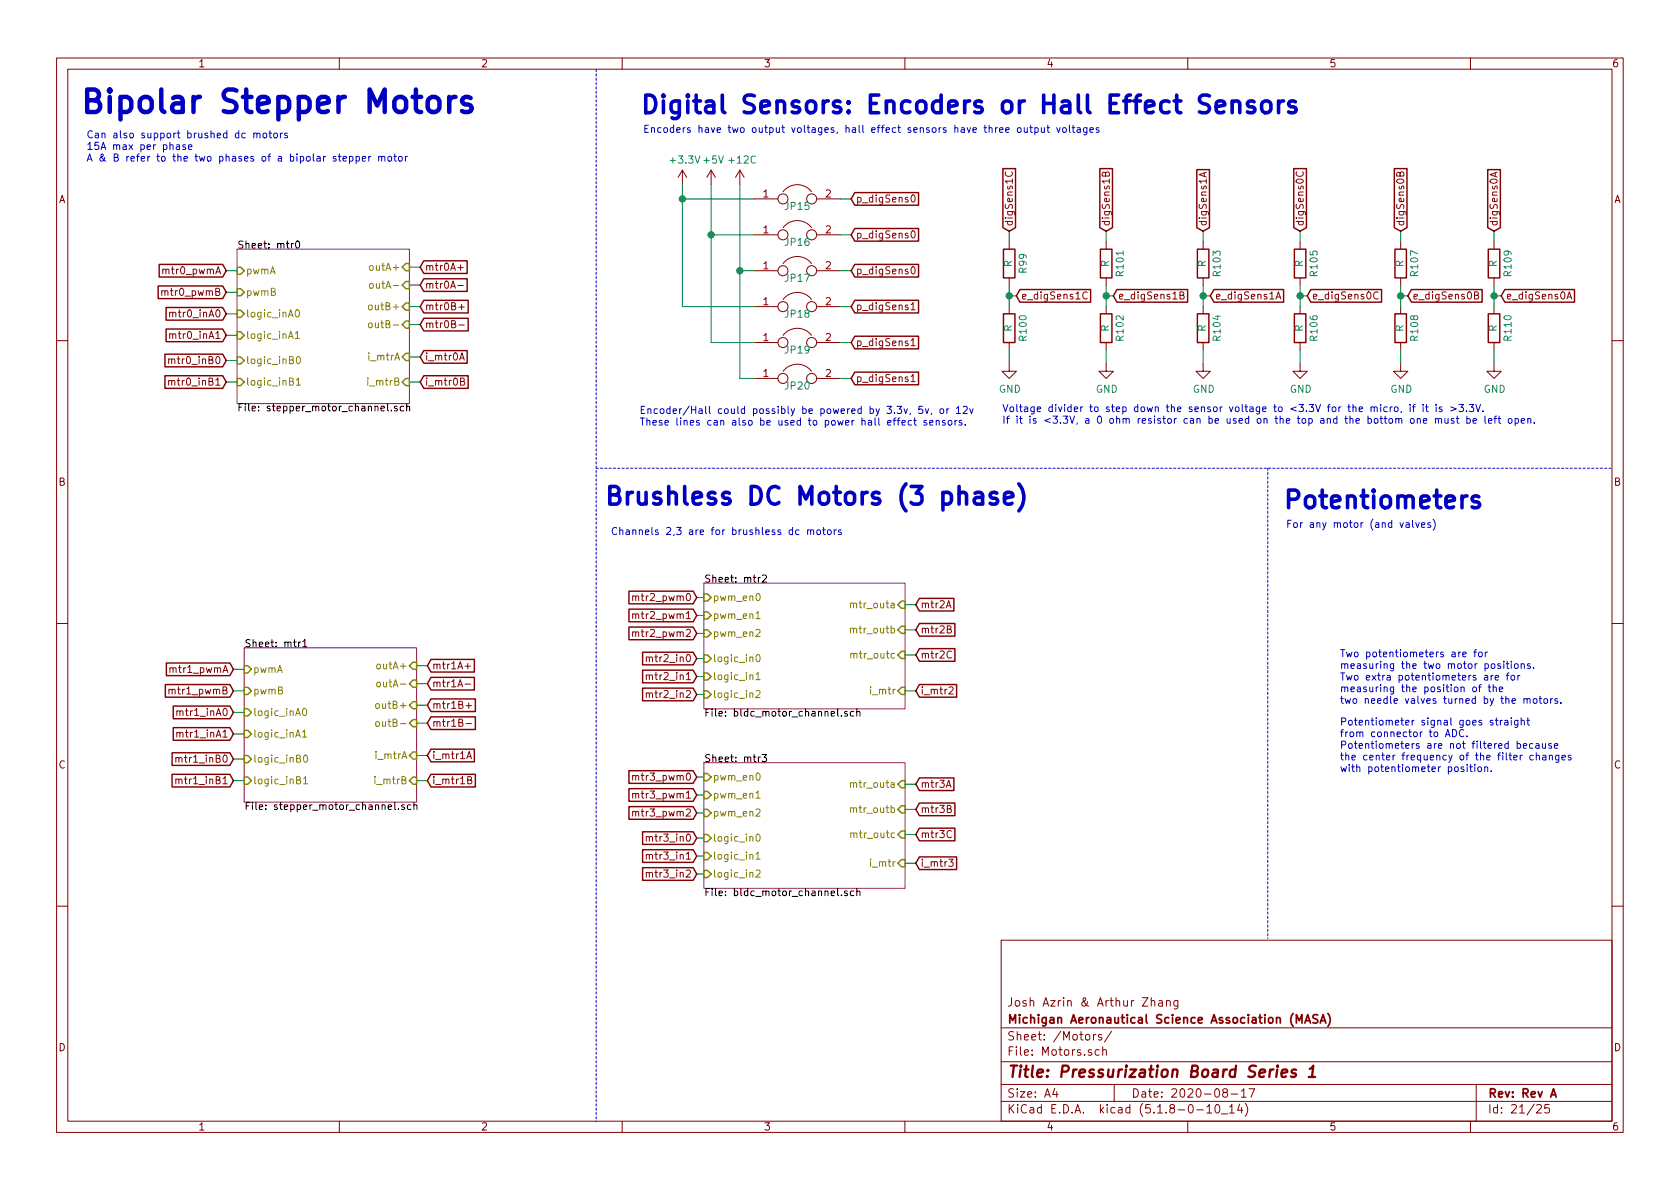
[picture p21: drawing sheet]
EESchema Schematic File Version 4
EELAYER 30 0
EELAYER END
$Descr A4 11693 8268
encoding utf-8
Sheet 21 25
Title "Pressurization Board Series 1"
Date "2020-08-17"
Rev "Rev A"
Comp "Michigan Aeronautical Science Association (MASA)"
Comment1 "Josh Azrin & Arthur Zhang"
Comment2 ""
Comment3 ""
Comment4 ""
$EndDescr
Text GLabel 1575 2175 0    50   Input ~ 0
mtr0_inA0
Text GLabel 2925 2475 2    50   Input ~ 0
i_mtr0A
Text GLabel 1575 1875 0    50   Input ~ 0
mtr0_pwmA
$Comp
L pressurization_series1-rescue:Jumper-Device JP15
U 1 1
P 5550 1375
F 0 "JP15" H 5550 1325 50  0000 C CNN
F 1 "Jumper" H 5550 1548 50  0001 C CNN
F 2 "KiCad:R_0603_1608Metric" H 5550 1375 50  0001 C CNN
F 3 "~" H 5550 1375 50  0001 C CNN
	1    5550 1375
	1    0    0    -1  
$EndComp
Wire Wire Line
	5250 1375 4750 1375
Wire Wire Line
	5250 1875 5150 1875
Wire Wire Line
	5250 1625 4950 1625
Wire Wire Line
	4750 1275 4750 1375
Connection ~ 4750 1375
Wire Wire Line
	4950 1275 4950 1625
Wire Wire Line
	5150 1275 5150 1875
$Sheet
S 4900 4050 1400 875 
U 5E9A6A8E
F0 "mtr2" 50
F1 "bldc_motor_channel.sch" 50
F2 "pwm_en0" I L 4900 4150 50 
F3 "pwm_en1" I L 4900 4275 50 
F4 "pwm_en2" I L 4900 4400 50 
F5 "logic_in0" I L 4900 4575 50 
F6 "logic_in1" I L 4900 4700 50 
F7 "logic_in2" I L 4900 4825 50 
F8 "mtr_outa" I R 6300 4200 50 
F9 "mtr_outb" I R 6300 4375 50 
F10 "mtr_outc" I R 6300 4550 50 
F11 "i_mtr" I R 6300 4800 50 
$EndSheet
Wire Wire Line
	1650 1875 1575 1875
Wire Wire Line
	2850 2475 2925 2475
Wire Wire Line
	1650 2175 1575 2175
$Comp
L pressurization_series1-rescue:Jumper-Device JP17
U 1 1
P 5550 1875
F 0 "JP17" H 5550 1825 50  0000 C CNN
F 1 "Jumper" H 5550 2048 50  0001 C CNN
F 2 "KiCad:R_0603_1608Metric" H 5550 1875 50  0001 C CNN
F 3 "~" H 5550 1875 50  0001 C CNN
	1    5550 1875
	1    0    0    -1  
$EndComp
$Comp
L pressurization_series1-rescue:Jumper-Device JP18
U 1 1
P 5550 2125
F 0 "JP18" H 5550 2075 50  0000 C CNN
F 1 "Jumper" H 5550 2298 50  0001 C CNN
F 2 "KiCad:R_0603_1608Metric" H 5550 2125 50  0001 C CNN
F 3 "~" H 5550 2125 50  0001 C CNN
	1    5550 2125
	1    0    0    -1  
$EndComp
$Comp
L pressurization_series1-rescue:Jumper-Device JP19
U 1 1
P 5550 2375
F 0 "JP19" H 5550 2325 50  0000 C CNN
F 1 "Jumper" H 5550 2548 50  0001 C CNN
F 2 "KiCad:R_0603_1608Metric" H 5550 2375 50  0001 C CNN
F 3 "~" H 5550 2375 50  0001 C CNN
	1    5550 2375
	1    0    0    -1  
$EndComp
$Comp
L pressurization_series1-rescue:Jumper-Device JP20
U 1 1
P 5550 2625
F 0 "JP20" H 5550 2575 50  0000 C CNN
F 1 "Jumper" H 5550 2798 50  0001 C CNN
F 2 "KiCad:R_0603_1608Metric" H 5550 2625 50  0001 C CNN
F 3 "~" H 5550 2625 50  0001 C CNN
	1    5550 2625
	1    0    0    -1  
$EndComp
Connection ~ 4950 1625
Connection ~ 5150 1875
Wire Wire Line
	5250 2125 4750 2125
Wire Wire Line
	5250 2375 4950 2375
Wire Wire Line
	4750 1375 4750 2125
Wire Wire Line
	5150 1875 5150 2625
Wire Wire Line
	4950 1625 4950 2375
Wire Wire Line
	5850 2375 5925 2375
Wire Wire Line
	5850 2125 5925 2125
Wire Wire Line
	5850 1875 5925 1875
Wire Wire Line
	5850 1625 5925 1625
Wire Wire Line
	5850 1375 5925 1375
Text Notes 6975 2950 0    50   ~ 0
Voltage divider to step down the sensor voltage to <3.3V for the micro, if it is >3.3V.\nIf it is <3.3V, a 0 ohm resistor can be used on the top and the bottom one must be left open.
Text GLabel 4850 4150 0    50   Input ~ 0
mtr2_pwm0
Text GLabel 4850 4275 0    50   Input ~ 0
mtr2_pwm1
Text GLabel 4850 4400 0    50   Input ~ 0
mtr2_pwm2
Wire Wire Line
	4850 4150 4900 4150
Wire Wire Line
	4900 4275 4850 4275
Wire Wire Line
	4850 4400 4900 4400
Text GLabel 4850 4575 0    50   Input ~ 0
mtr2_in0
Text GLabel 4850 4700 0    50   Input ~ 0
mtr2_in1
Text GLabel 4850 4825 0    50   Input ~ 0
mtr2_in2
Wire Wire Line
	4900 4575 4850 4575
Wire Wire Line
	4850 4700 4900 4700
Wire Wire Line
	4900 4825 4850 4825
Text GLabel 6375 4800 2    50   Input ~ 0
i_mtr2
Wire Wire Line
	4850 6075 4900 6075
Wire Wire Line
	4900 5950 4850 5950
Wire Wire Line
	4850 5825 4900 5825
Text GLabel 4850 5825 0    50   Input ~ 0
mtr3_in0
Text GLabel 4850 5950 0    50   Input ~ 0
mtr3_in1
Text GLabel 4850 6075 0    50   Input ~ 0
mtr3_in2
Wire Wire Line
	4850 5650 4900 5650
Wire Wire Line
	4900 5525 4850 5525
Wire Wire Line
	4850 5400 4900 5400
Text GLabel 4850 5650 0    50   Input ~ 0
mtr3_pwm2
Text GLabel 4850 5525 0    50   Input ~ 0
mtr3_pwm1
Text GLabel 4850 5400 0    50   Input ~ 0
mtr3_pwm0
$Sheet
S 4900 5300 1400 875 
U 5E9A6A99
F0 "mtr3" 50
F1 "bldc_motor_channel.sch" 50
F2 "pwm_en0" I L 4900 5400 50 
F3 "pwm_en1" I L 4900 5525 50 
F4 "pwm_en2" I L 4900 5650 50 
F5 "logic_in0" I L 4900 5825 50 
F6 "logic_in1" I L 4900 5950 50 
F7 "logic_in2" I L 4900 6075 50 
F8 "mtr_outa" I R 6300 5450 50 
F9 "mtr_outb" I R 6300 5625 50 
F10 "mtr_outc" I R 6300 5800 50 
F11 "i_mtr" I R 6300 6000 50 
$EndSheet
Text GLabel 6375 6000 2    50   Input ~ 0
i_mtr3
Text GLabel 7750 2050 2    50   Input ~ 0
e_digSens1B
Text GLabel 8425 2050 2    50   Input ~ 0
e_digSens1A
$Comp
L pressurization_series1-rescue:R-Device R103
U 1 1
P 8375 1825
F 0 "R103" V 8275 1825 50  0000 C CNN
F 1 "R" V 8350 1825 50  0000 C TNN
F 2 "KiCad:R_0603_1608Metric" V 8305 1825 50  0001 C CNN
F 3 "~" H 8375 1825 50  0001 C CNN
	1    8375 1825
	-1   0    0    1   
$EndComp
Wire Wire Line
	8375 1675 8375 1600
Wire Wire Line
	8375 1975 8375 2050
$Comp
L pressurization_series1-rescue:R-Device R104
U 1 1
P 8375 2275
F 0 "R104" V 8275 2275 50  0000 C CNN
F 1 "R" V 8350 2275 50  0000 C TNN
F 2 "KiCad:R_0603_1608Metric" V 8305 2275 50  0001 C CNN
F 3 "~" H 8375 2275 50  0001 C CNN
	1    8375 2275
	-1   0    0    1   
$EndComp
Wire Wire Line
	8375 2425 8375 2525
$Comp
L pressurization_series1-rescue:R-Device R105
U 1 1
P 9050 1825
F 0 "R105" V 8950 1825 50  0000 C CNN
F 1 "R" V 9025 1825 50  0000 C TNN
F 2 "KiCad:R_0603_1608Metric" V 8980 1825 50  0001 C CNN
F 3 "~" H 9050 1825 50  0001 C CNN
	1    9050 1825
	-1   0    0    1   
$EndComp
Wire Wire Line
	9050 1675 9050 1600
Wire Wire Line
	9050 1975 9050 2050
$Comp
L pressurization_series1-rescue:R-Device R106
U 1 1
P 9050 2275
F 0 "R106" V 8950 2275 50  0000 C CNN
F 1 "R" V 9025 2275 50  0000 C TNN
F 2 "KiCad:R_0603_1608Metric" V 8980 2275 50  0001 C CNN
F 3 "~" H 9050 2275 50  0001 C CNN
	1    9050 2275
	-1   0    0    1   
$EndComp
Wire Wire Line
	9050 2425 9050 2525
Text GLabel 9100 2050 2    50   Input ~ 0
e_digSens0C
Wire Wire Line
	9050 2050 9100 2050
Connection ~ 9050 2050
Wire Wire Line
	9050 2050 9050 2125
Wire Wire Line
	8425 2050 8375 2050
Connection ~ 8375 2050
Wire Wire Line
	8375 2050 8375 2125
Text GLabel 9800 2050 2    50   Input ~ 0
e_digSens0B
$Comp
L pressurization_series1-rescue:R-Device R107
U 1 1
P 9750 1825
F 0 "R107" V 9650 1825 50  0000 C CNN
F 1 "R" V 9725 1825 50  0000 C TNN
F 2 "KiCad:R_0603_1608Metric" V 9680 1825 50  0001 C CNN
F 3 "~" H 9750 1825 50  0001 C CNN
	1    9750 1825
	-1   0    0    1   
$EndComp
Wire Wire Line
	9750 1675 9750 1600
Wire Wire Line
	9750 1975 9750 2050
$Comp
L pressurization_series1-rescue:R-Device R108
U 1 1
P 9750 2275
F 0 "R108" V 9650 2275 50  0000 C CNN
F 1 "R" V 9725 2275 50  0000 C TNN
F 2 "KiCad:R_0603_1608Metric" V 9680 2275 50  0001 C CNN
F 3 "~" H 9750 2275 50  0001 C CNN
	1    9750 2275
	-1   0    0    1   
$EndComp
Wire Wire Line
	9750 2425 9750 2525
$Comp
L pressurization_series1-rescue:R-Device R109
U 1 1
P 10400 1825
F 0 "R109" V 10300 1825 50  0000 C CNN
F 1 "R" V 10375 1825 50  0000 C TNN
F 2 "KiCad:R_0603_1608Metric" V 10330 1825 50  0001 C CNN
F 3 "~" H 10400 1825 50  0001 C CNN
	1    10400 1825
	-1   0    0    1   
$EndComp
Wire Wire Line
	10400 1675 10400 1600
Wire Wire Line
	10400 1975 10400 2050
$Comp
L pressurization_series1-rescue:R-Device R110
U 1 1
P 10400 2275
F 0 "R110" V 10300 2275 50  0000 C CNN
F 1 "R" V 10375 2275 50  0000 C TNN
F 2 "KiCad:R_0603_1608Metric" V 10330 2275 50  0001 C CNN
F 3 "~" H 10400 2275 50  0001 C CNN
	1    10400 2275
	-1   0    0    1   
$EndComp
Wire Wire Line
	10400 2425 10400 2525
Text GLabel 10450 2050 2    50   Input ~ 0
e_digSens0A
Wire Wire Line
	10400 2050 10450 2050
Connection ~ 10400 2050
Wire Wire Line
	10400 2050 10400 2125
Wire Wire Line
	9800 2050 9750 2050
Connection ~ 9750 2050
Wire Wire Line
	9750 2050 9750 2125
Wire Wire Line
	7025 2050 7025 2125
Connection ~ 7025 2050
Wire Wire Line
	7075 2050 7025 2050
Wire Wire Line
	7700 2050 7700 2125
Connection ~ 7700 2050
Wire Wire Line
	7750 2050 7700 2050
Wire Wire Line
	7700 2425 7700 2525
$Comp
L pressurization_series1-rescue:R-Device R102
U 1 1
P 7700 2275
F 0 "R102" V 7600 2275 50  0000 C CNN
F 1 "R" V 7675 2275 50  0000 C TNN
F 2 "KiCad:R_0603_1608Metric" V 7630 2275 50  0001 C CNN
F 3 "~" H 7700 2275 50  0001 C CNN
	1    7700 2275
	-1   0    0    1   
$EndComp
Wire Wire Line
	7700 1975 7700 2050
Wire Wire Line
	7700 1675 7700 1600
$Comp
L pressurization_series1-rescue:R-Device R101
U 1 1
P 7700 1825
F 0 "R101" V 7600 1825 50  0000 C CNN
F 1 "R" V 7675 1825 50  0000 C TNN
F 2 "KiCad:R_0603_1608Metric" V 7630 1825 50  0001 C CNN
F 3 "~" H 7700 1825 50  0001 C CNN
	1    7700 1825
	-1   0    0    1   
$EndComp
Wire Wire Line
	7025 2425 7025 2525
$Comp
L pressurization_series1-rescue:R-Device R100
U 1 1
P 7025 2275
F 0 "R100" V 6925 2275 50  0000 C CNN
F 1 "R" V 7000 2275 50  0000 C TNN
F 2 "KiCad:R_0603_1608Metric" V 6955 2275 50  0001 C CNN
F 3 "~" H 7025 2275 50  0001 C CNN
	1    7025 2275
	-1   0    0    1   
$EndComp
Wire Wire Line
	7025 1975 7025 2050
Wire Wire Line
	7025 1675 7025 1600
$Comp
L pressurization_series1-rescue:R-Device R99
U 1 1
P 7025 1825
F 0 "R99" V 6925 1825 50  0000 C CNN
F 1 "R" V 7000 1825 50  0000 C TNN
F 2 "KiCad:R_0603_1608Metric" V 6955 1825 50  0001 C CNN
F 3 "~" H 7025 1825 50  0001 C CNN
	1    7025 1825
	-1   0    0    1   
$EndComp
Text GLabel 6375 4200 2    50   Input ~ 0
mtr2A
Text GLabel 6375 4375 2    50   Input ~ 0
mtr2B
Text GLabel 6375 4550 2    50   Input ~ 0
mtr2C
Wire Wire Line
	6375 4200 6300 4200
Wire Wire Line
	6375 4375 6300 4375
Wire Wire Line
	6375 4550 6300 4550
Text GLabel 6375 5450 2    50   Input ~ 0
mtr3A
Text GLabel 6375 5625 2    50   Input ~ 0
mtr3B
Text GLabel 6375 5800 2    50   Input ~ 0
mtr3C
Wire Wire Line
	6375 5450 6300 5450
Wire Wire Line
	6375 5625 6300 5625
Wire Wire Line
	6375 5800 6300 5800
Text GLabel 7025 1600 1    50   Input ~ 0
digSens1C
Text GLabel 7700 1600 1    50   Input ~ 0
digSens1B
Text GLabel 8375 1600 1    50   Input ~ 0
digSens1A
Text GLabel 9050 1600 1    50   Input ~ 0
digSens0C
Text GLabel 9750 1600 1    50   Input ~ 0
digSens0B
Text GLabel 10400 1600 1    50   Input ~ 0
digSens0A
Text GLabel 5925 1375 2    50   Input ~ 0
p_digSens0
Text GLabel 5925 1625 2    50   Input ~ 0
p_digSens0
$Comp
L pressurization_series1-rescue:Jumper-Device JP16
U 1 1
P 5550 1625
F 0 "JP16" H 5550 1575 50  0000 C CNN
F 1 "Jumper" H 5550 1798 50  0001 C CNN
F 2 "KiCad:R_0603_1608Metric" H 5550 1625 50  0001 C CNN
F 3 "~" H 5550 1625 50  0001 C CNN
	1    5550 1625
	1    0    0    -1  
$EndComp
Text GLabel 5925 1875 2    50   Input ~ 0
p_digSens0
Text GLabel 5925 2125 2    50   Input ~ 0
p_digSens1
Text GLabel 5925 2375 2    50   Input ~ 0
p_digSens1
Text GLabel 5925 2625 2    50   Input ~ 0
p_digSens1
Wire Wire Line
	5850 2625 5925 2625
Wire Wire Line
	5150 2625 5250 2625
Text Notes 4450 3125 0    50   ~ 0
Encoder/Hall could possibly be powered by 3.3v, 5v, or 12v\nThese lines can also be used to power hall effect sensors.\n\n\n
Text Notes 600  1125 0    50   ~ 0
Can also support brushed dc motors\n15A max per phase\nA & B refer to the two phases of a bipolar stepper motor\n
Text Notes 4250 3725 0    50   ~ 0
Channels 2,3 are for brushless dc motors\n
Text GLabel 7075 2050 2    50   Input ~ 0
e_digSens1C
$Comp
L pressurization_series1-rescue:GND-power #PWR0187
U 1 1
P 7025 2525
F 0 "#PWR0187" H 7025 2275 50  0001 C CNN
F 1 "GND" H 7030 2352 50  0000 C CNN
F 2 "" H 7025 2525 50  0001 C CNN
F 3 "" H 7025 2525 50  0001 C CNN
	1    7025 2525
	1    0    0    -1  
$EndComp
$Comp
L pressurization_series1-rescue:GND-power #PWR0190
U 1 1
P 7700 2525
F 0 "#PWR0190" H 7700 2275 50  0001 C CNN
F 1 "GND" H 7705 2352 50  0000 C CNN
F 2 "" H 7700 2525 50  0001 C CNN
F 3 "" H 7700 2525 50  0001 C CNN
	1    7700 2525
	1    0    0    -1  
$EndComp
$Comp
L pressurization_series1-rescue:GND-power #PWR0192
U 1 1
P 8375 2525
F 0 "#PWR0192" H 8375 2275 50  0001 C CNN
F 1 "GND" H 8380 2352 50  0000 C CNN
F 2 "" H 8375 2525 50  0001 C CNN
F 3 "" H 8375 2525 50  0001 C CNN
	1    8375 2525
	1    0    0    -1  
$EndComp
$Comp
L pressurization_series1-rescue:GND-power #PWR0193
U 1 1
P 9050 2525
F 0 "#PWR0193" H 9050 2275 50  0001 C CNN
F 1 "GND" H 9055 2352 50  0000 C CNN
F 2 "" H 9050 2525 50  0001 C CNN
F 3 "" H 9050 2525 50  0001 C CNN
	1    9050 2525
	1    0    0    -1  
$EndComp
$Comp
L pressurization_series1-rescue:GND-power #PWR0194
U 1 1
P 9750 2525
F 0 "#PWR0194" H 9750 2275 50  0001 C CNN
F 1 "GND" H 9755 2352 50  0000 C CNN
F 2 "" H 9750 2525 50  0001 C CNN
F 3 "" H 9750 2525 50  0001 C CNN
	1    9750 2525
	1    0    0    -1  
$EndComp
$Comp
L pressurization_series1-rescue:GND-power #PWR0195
U 1 1
P 10400 2525
F 0 "#PWR0195" H 10400 2275 50  0001 C CNN
F 1 "GND" H 10405 2352 50  0000 C CNN
F 2 "" H 10400 2525 50  0001 C CNN
F 3 "" H 10400 2525 50  0001 C CNN
	1    10400 2525
	1    0    0    -1  
$EndComp
$Comp
L pressurization_series1-rescue:+3.3V-power #PWR0188
U 1 1
P 4750 1275
F 0 "#PWR0188" H 4750 1125 50  0001 C CNN
F 1 "+3.3V" H 4765 1448 50  0000 C CNN
F 2 "" H 4750 1275 50  0001 C CNN
F 3 "" H 4750 1275 50  0001 C CNN
	1    4750 1275
	1    0    0    -1  
$EndComp
$Comp
L pressurization_series1-rescue:+5V-power #PWR0189
U 1 1
P 4950 1275
F 0 "#PWR0189" H 4950 1125 50  0001 C CNN
F 1 "+5V" H 4965 1448 50  0000 C CNN
F 2 "" H 4950 1275 50  0001 C CNN
F 3 "" H 4950 1275 50  0001 C CNN
	1    4950 1275
	1    0    0    -1  
$EndComp
Wire Wire Line
	6375 4800 6300 4800
Wire Wire Line
	6375 6000 6300 6000
Text GLabel 2925 1850 2    50   Input ~ 0
mtr0A+
Text GLabel 2925 1975 2    50   Input ~ 0
mtr0A-
Wire Wire Line
	2850 1975 2925 1975
Wire Wire Line
	2850 1850 2925 1850
Text GLabel 1575 2325 0    50   Input ~ 0
mtr0_inA1
Wire Wire Line
	1650 2325 1575 2325
Text Notes 4450 800  0    123  ~ 25
Digital Sensors: Encoders or Hall Effect Sensors\n
Text Notes 8925 3550 0    123  ~ 25
Potentiometers
Text Notes 550  800  0    157  ~ 31
Bipolar Stepper Motors\n
Text Notes 4200 3525 0    123  ~ 25
Brushless DC Motors (3 phase)
Wire Notes Line
	4150 475  4150 7800
Text Notes 9325 4900 0    50   ~ 0
Two potentiometers are for \nmeasuring the two motor positions. \nTwo extra potentiometers are for \nmeasuring the position of the \ntwo needle valves turned by the motors.
Wire Notes Line
	8825 3250 8825 6525
Text Notes 4475 925  0    50   ~ 0
Encoders have two output voltages, hall effect sensors have three output voltages
Text Notes 8950 3675 0    50   ~ 0
For any motor (and valves)
$Comp
L pressurization_series1-rescue:+12C-power #PWR0191
U 1 1
P 5150 1275
F 0 "#PWR0191" H 5150 1125 50  0001 C CNN
F 1 "+12C" H 5165 1448 50  0000 C CNN
F 2 "" H 5150 1275 50  0001 C CNN
F 3 "" H 5150 1275 50  0001 C CNN
	1    5150 1275
	1    0    0    -1  
$EndComp
Text Notes 9325 5375 0    50   ~ 0
Potentiometer signal goes straight\nfrom connector to ADC.\nPotentiometers are not filtered because\nthe center frequency of the filter changes \nwith potentiometer position.
$Sheet
S 1650 1725 1200 1075
U 5E507A5C
F0 "mtr0" 50
F1 "stepper_motor_channel.sch" 50
F2 "i_mtrA" I R 2850 2475 50 
F3 "outA-" I R 2850 1975 50 
F4 "outA+" I R 2850 1850 50 
F5 "pwmA" I L 1650 1875 50 
F6 "pwmB" I L 1650 2025 50 
F7 "logic_inA0" I L 1650 2175 50 
F8 "logic_inA1" I L 1650 2325 50 
F9 "logic_inB0" I L 1650 2500 50 
F10 "logic_inB1" I L 1650 2650 50 
F11 "outB+" I R 2850 2125 50 
F12 "outB-" I R 2850 2250 50 
F13 "i_mtrB" I R 2850 2650 50 
$EndSheet
Wire Wire Line
	1650 2025 1575 2025
Text GLabel 1575 2025 0    50   Input ~ 0
mtr0_pwmB
Text GLabel 1575 2500 0    50   Input ~ 0
mtr0_inB0
Wire Wire Line
	1650 2500 1575 2500
Text GLabel 1575 2650 0    50   Input ~ 0
mtr0_inB1
Wire Wire Line
	1650 2650 1575 2650
Text GLabel 2925 2125 2    50   Input ~ 0
mtr0B+
Text GLabel 2925 2250 2    50   Input ~ 0
mtr0B-
Wire Wire Line
	2850 2250 2925 2250
Wire Wire Line
	2850 2125 2925 2125
Text GLabel 2925 2650 2    50   Input ~ 0
i_mtr0B
Wire Wire Line
	2850 2650 2925 2650
Text GLabel 1625 4950 0    50   Input ~ 0
mtr1_inA0
Text GLabel 2975 5250 2    50   Input ~ 0
i_mtr1A
Text GLabel 1625 4650 0    50   Input ~ 0
mtr1_pwmA
Wire Wire Line
	1700 4650 1625 4650
Wire Wire Line
	2900 5250 2975 5250
Wire Wire Line
	1700 4950 1625 4950
Text GLabel 2975 4625 2    50   Input ~ 0
mtr1A+
Text GLabel 2975 4750 2    50   Input ~ 0
mtr1A-
Wire Wire Line
	2900 4750 2975 4750
Wire Wire Line
	2900 4625 2975 4625
Text GLabel 1625 5100 0    50   Input ~ 0
mtr1_inA1
Wire Wire Line
	1700 5100 1625 5100
$Sheet
S 1700 4500 1200 1075
U 5F3792D1
F0 "mtr1" 50
F1 "stepper_motor_channel.sch" 50
F2 "i_mtrA" I R 2900 5250 50 
F3 "outA-" I R 2900 4750 50 
F4 "outA+" I R 2900 4625 50 
F5 "pwmA" I L 1700 4650 50 
F6 "pwmB" I L 1700 4800 50 
F7 "logic_inA0" I L 1700 4950 50 
F8 "logic_inA1" I L 1700 5100 50 
F9 "logic_inB0" I L 1700 5275 50 
F10 "logic_inB1" I L 1700 5425 50 
F11 "outB+" I R 2900 4900 50 
F12 "outB-" I R 2900 5025 50 
F13 "i_mtrB" I R 2900 5425 50 
$EndSheet
Wire Wire Line
	1700 4800 1625 4800
Text GLabel 1625 4800 0    50   Input ~ 0
mtr1_pwmB
Text GLabel 1625 5275 0    50   Input ~ 0
mtr1_inB0
Wire Wire Line
	1700 5275 1625 5275
Text GLabel 1625 5425 0    50   Input ~ 0
mtr1_inB1
Wire Wire Line
	1700 5425 1625 5425
Text GLabel 2975 4900 2    50   Input ~ 0
mtr1B+
Text GLabel 2975 5025 2    50   Input ~ 0
mtr1B-
Wire Wire Line
	2900 5025 2975 5025
Wire Wire Line
	2900 4900 2975 4900
Text GLabel 2975 5425 2    50   Input ~ 0
i_mtr1B
Wire Wire Line
	2900 5425 2975 5425
Wire Notes Line
	4150 3250 11225 3250
$EndSCHEMATC
